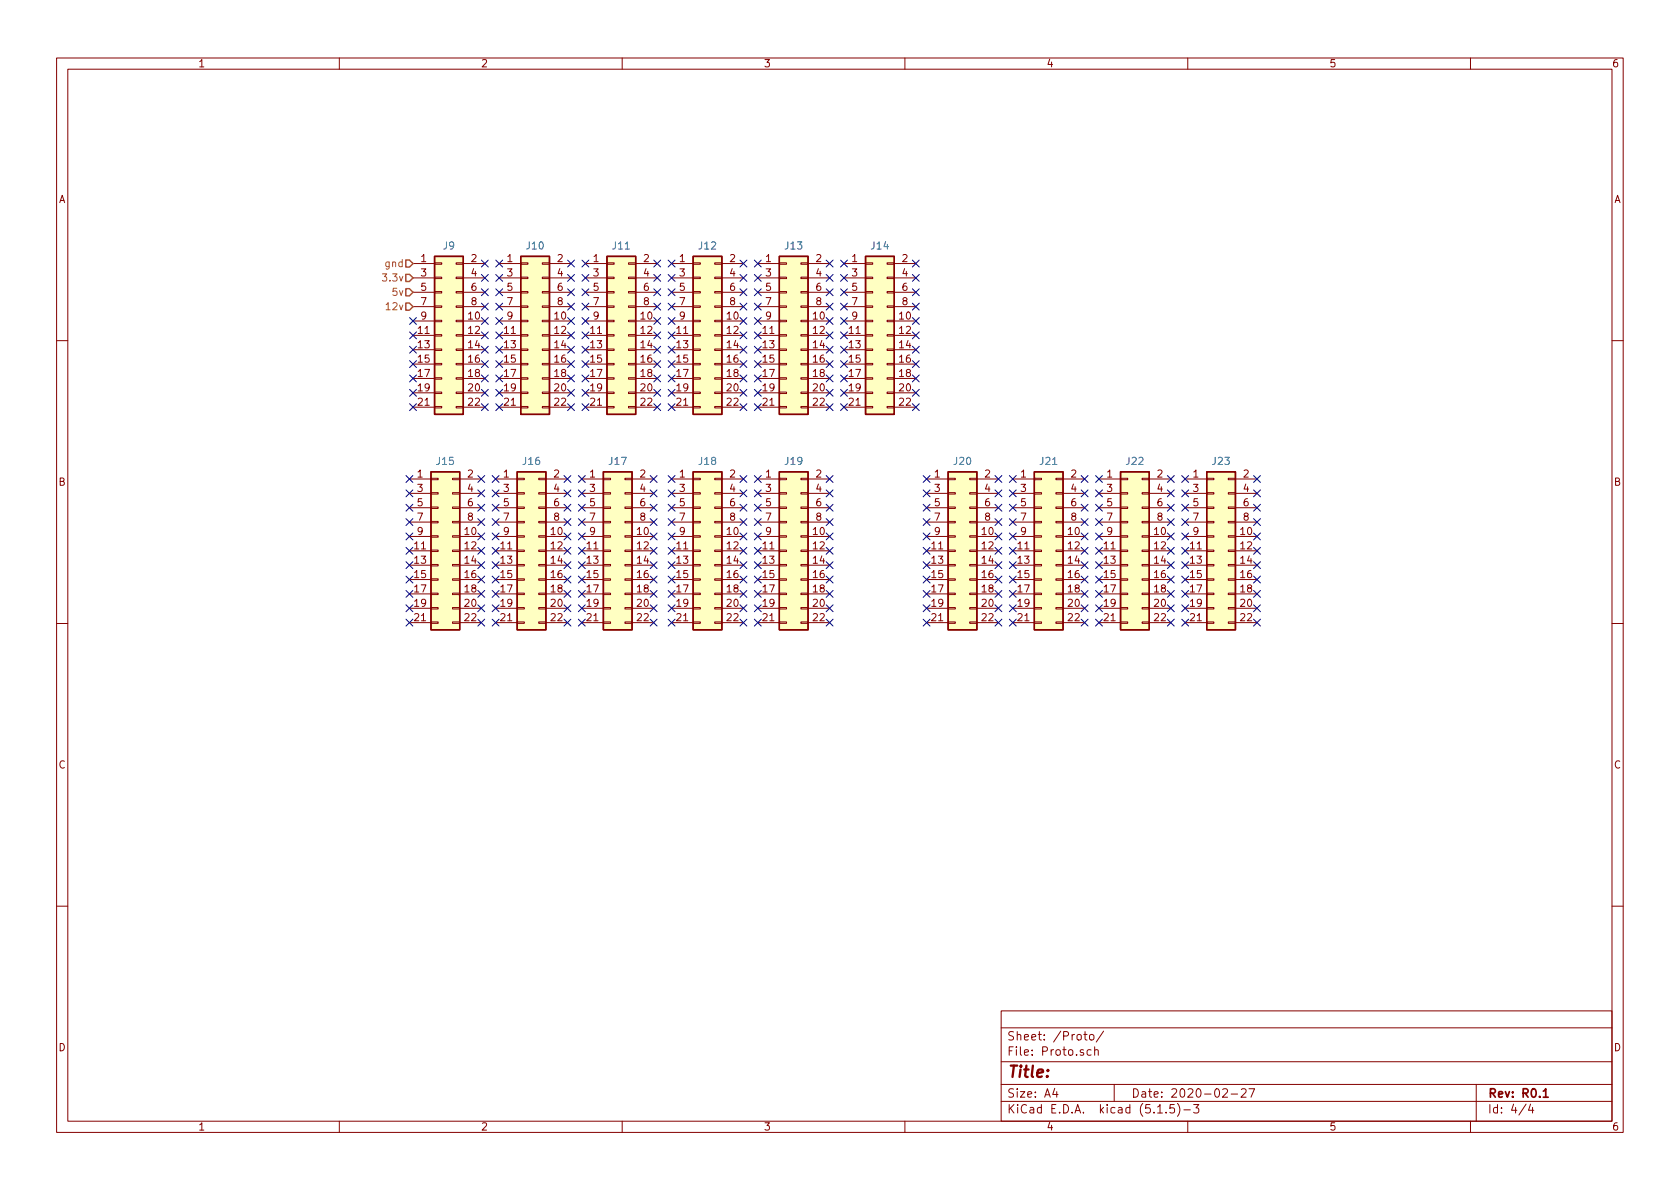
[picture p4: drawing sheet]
<svg xmlns="http://www.w3.org/2000/svg" width="297mm" height="210mm" viewBox="0 0 297 210" stroke-linecap="round" stroke-linejoin="round" font-family="sans-serif">
<defs><g id="words">
<text font-size="2.8" fill="#840000" x="178" y="190.5">Title:</text>
<g font-size="2.1" fill="#840000">
<text x="178" y="184">Sheet: /Proto/</text>
<text x="178" y="186.7">File: Proto.sch</text>
<text x="178" y="196.9">KiCad E.D.A. kicad (5.1.5)-3</text>
<text x="178" y="194.1">Size: A4</text>
<text x="200" y="194.1">Date: 2020-02-27</text>
<text x="263" y="194.1">Rev: R0.1</text>
<text x="263" y="196.9">Id: 4/4</text>
</g>
<g font-size="1.8" fill="#840000">
<text x="35" y="11.9">1</text>
<text x="85" y="11.9">2</text>
<text x="135" y="11.9">3</text>
<text x="185" y="11.9">4</text>
<text x="235" y="11.9">5</text>
<text x="285" y="11.9">6</text>
<text x="10.4" y="35.9">A</text>
<text x="285.4" y="35.9">A</text>
<text x="74.4" y="46.3">1</text>
<text x="83.3" y="46.3">2</text>
<text x="89.7" y="46.3">1</text>
<text x="98.6" y="46.3">2</text>
<text x="104.9" y="46.3">1</text>
<text x="113.8" y="46.3">2</text>
<text x="120.2" y="46.3">1</text>
<text x="129.1" y="46.3">2</text>
<text x="135.4" y="46.3">1</text>
<text x="144.3" y="46.3">2</text>
<text x="150.6" y="46.3">1</text>
<text x="159.5" y="46.3">2</text>
<text x="74.4" y="48.9">3</text>
<text x="74.4" y="51.4">5</text>
<text x="74.4" y="54">7</text>
<text x="83.3" y="48.9">4</text>
<text x="83.3" y="51.4">6</text>
<text x="83.3" y="54">8</text>
<text x="89.7" y="48.9">3</text>
<text x="89.7" y="51.4">5</text>
<text x="89.7" y="54">7</text>
<text x="98.6" y="48.9">4</text>
<text x="98.6" y="51.4">6</text>
<text x="98.6" y="54">8</text>
<text x="104.9" y="48.9">3</text>
<text x="104.9" y="51.4">5</text>
<text x="104.9" y="54">7</text>
<text x="113.8" y="48.9">4</text>
<text x="113.8" y="51.4">6</text>
<text x="113.8" y="54">8</text>
<text x="120.2" y="48.9">3</text>
<text x="120.2" y="51.4">5</text>
<text x="120.2" y="54">7</text>
<text x="129.1" y="48.9">4</text>
<text x="129.1" y="51.4">6</text>
<text x="129.1" y="54">8</text>
<text x="135.4" y="48.9">3</text>
<text x="135.4" y="51.4">5</text>
<text x="135.4" y="54">7</text>
<text x="144.3" y="48.9">4</text>
<text x="144.3" y="51.4">6</text>
<text x="144.3" y="54">8</text>
<text x="150.6" y="48.9">3</text>
<text x="150.6" y="51.4">5</text>
<text x="150.6" y="54">7</text>
<text x="159.5" y="48.9">4</text>
<text x="159.5" y="51.4">6</text>
<text x="159.5" y="54">8</text>
<text x="74" y="59">11</text>
<text x="74.4" y="56.5">9</text>
<text x="82.9" y="56.5">10</text>
<text x="82.9" y="59">12</text>
<text x="89.2" y="59">11</text>
<text x="89.7" y="56.5">9</text>
<text x="98.1" y="56.5">10</text>
<text x="98.1" y="59">12</text>
<text x="104.4" y="59">11</text>
<text x="104.9" y="56.5">9</text>
<text x="113.3" y="56.5">10</text>
<text x="113.3" y="59">12</text>
<text x="119.7" y="59">11</text>
<text x="120.2" y="56.5">9</text>
<text x="128.6" y="56.5">10</text>
<text x="128.6" y="59">12</text>
<text x="134.9" y="59">11</text>
<text x="135.4" y="56.5">9</text>
<text x="143.8" y="56.5">10</text>
<text x="143.8" y="59">12</text>
<text x="150.2" y="59">11</text>
<text x="150.6" y="56.5">9</text>
<text x="159.1" y="56.5">10</text>
<text x="159.1" y="59">12</text>
<text x="74" y="61.6">13</text>
<text x="74" y="64.1">15</text>
<text x="82.9" y="61.6">14</text>
<text x="82.9" y="64.1">16</text>
<text x="89.2" y="61.6">13</text>
<text x="89.2" y="64.1">15</text>
<text x="98.1" y="61.6">14</text>
<text x="98.1" y="64.1">16</text>
<text x="104.4" y="61.6">13</text>
<text x="104.4" y="64.1">15</text>
<text x="113.3" y="61.6">14</text>
<text x="113.3" y="64.1">16</text>
<text x="119.7" y="61.6">13</text>
<text x="119.7" y="64.1">15</text>
<text x="128.6" y="61.6">14</text>
<text x="128.6" y="64.1">16</text>
<text x="134.9" y="61.6">13</text>
<text x="134.9" y="64.1">15</text>
<text x="143.8" y="61.6">14</text>
<text x="143.8" y="64.1">16</text>
<text x="150.2" y="61.6">13</text>
<text x="150.2" y="64.1">15</text>
<text x="159.1" y="61.6">14</text>
<text x="159.1" y="64.1">16</text>
<text x="74" y="66.7">17</text>
<text x="74" y="69.2">19</text>
<text x="74" y="71.7">21</text>
<text x="82.9" y="66.7">18</text>
<text x="82.9" y="69.2">20</text>
<text x="82.9" y="71.7">22</text>
<text x="89.2" y="66.7">17</text>
<text x="89.2" y="69.2">19</text>
<text x="89.2" y="71.7">21</text>
<text x="98.1" y="66.7">18</text>
<text x="98.1" y="69.2">20</text>
<text x="98.1" y="71.7">22</text>
<text x="104.4" y="66.7">17</text>
<text x="104.4" y="69.2">19</text>
<text x="104.4" y="71.7">21</text>
<text x="113.3" y="66.7">18</text>
<text x="113.3" y="69.2">20</text>
<text x="113.3" y="71.7">22</text>
<text x="119.7" y="66.7">17</text>
<text x="119.7" y="69.2">19</text>
<text x="119.7" y="71.7">21</text>
<text x="128.6" y="66.7">18</text>
<text x="128.6" y="69.2">20</text>
<text x="128.6" y="71.7">22</text>
<text x="134.9" y="66.7">17</text>
<text x="134.9" y="69.2">19</text>
<text x="134.9" y="71.7">21</text>
<text x="143.8" y="66.7">18</text>
<text x="143.8" y="69.2">20</text>
<text x="143.8" y="71.7">22</text>
<text x="150.2" y="66.7">17</text>
<text x="150.2" y="69.2">19</text>
<text x="150.2" y="71.7">21</text>
<text x="159.1" y="66.7">18</text>
<text x="159.1" y="69.2">20</text>
<text x="159.1" y="71.7">22</text>
<text x="10.4" y="85.9">B</text>
<text x="73.8" y="84.4">1</text>
<text x="73.8" y="87">3</text>
<text x="73.8" y="89.5">5</text>
<text x="82.7" y="84.4">2</text>
<text x="82.7" y="87">4</text>
<text x="82.7" y="89.5">6</text>
<text x="89.1" y="84.4">1</text>
<text x="89.1" y="87">3</text>
<text x="89.1" y="89.5">5</text>
<text x="97.9" y="84.4">2</text>
<text x="97.9" y="87">4</text>
<text x="97.9" y="89.5">6</text>
<text x="104.3" y="84.4">1</text>
<text x="104.3" y="87">3</text>
<text x="104.3" y="89.5">5</text>
<text x="113.2" y="84.4">2</text>
<text x="113.2" y="87">4</text>
<text x="113.2" y="89.5">6</text>
<text x="120.2" y="84.4">1</text>
<text x="120.2" y="87">3</text>
<text x="120.2" y="89.5">5</text>
<text x="129.1" y="84.4">2</text>
<text x="129.1" y="87">4</text>
<text x="129.1" y="89.5">6</text>
<text x="135.4" y="84.4">1</text>
<text x="135.4" y="87">3</text>
<text x="135.4" y="89.5">5</text>
<text x="144.3" y="84.4">2</text>
<text x="144.3" y="87">4</text>
<text x="144.3" y="89.5">6</text>
<text x="165.3" y="84.4">1</text>
<text x="165.3" y="87">3</text>
<text x="165.3" y="89.5">5</text>
<text x="174.1" y="84.4">2</text>
<text x="174.1" y="87">4</text>
<text x="174.1" y="89.5">6</text>
<text x="180.5" y="84.4">1</text>
<text x="180.5" y="87">3</text>
<text x="180.5" y="89.5">5</text>
<text x="189.4" y="84.4">2</text>
<text x="189.4" y="87">4</text>
<text x="189.4" y="89.5">6</text>
<text x="195.7" y="84.4">1</text>
<text x="195.7" y="87">3</text>
<text x="195.7" y="89.5">5</text>
<text x="204.6" y="84.4">2</text>
<text x="204.6" y="87">4</text>
<text x="204.6" y="89.5">6</text>
<text x="211" y="84.4">1</text>
<text x="211" y="87">3</text>
<text x="211" y="89.5">5</text>
<text x="219.9" y="84.4">2</text>
<text x="219.9" y="87">4</text>
<text x="219.9" y="89.5">6</text>
<text x="285.4" y="85.9">B</text>
<text x="73.8" y="92.1">7</text>
<text x="73.8" y="94.6">9</text>
<text x="82.2" y="94.6">10</text>
<text x="82.7" y="92.1">8</text>
<text x="89.1" y="92.1">7</text>
<text x="89.1" y="94.6">9</text>
<text x="97.5" y="94.6">10</text>
<text x="97.9" y="92.1">8</text>
<text x="104.3" y="92.1">7</text>
<text x="104.3" y="94.6">9</text>
<text x="112.7" y="94.6">10</text>
<text x="113.2" y="92.1">8</text>
<text x="120.2" y="92.1">7</text>
<text x="120.2" y="94.6">9</text>
<text x="128.6" y="94.6">10</text>
<text x="129.1" y="92.1">8</text>
<text x="135.4" y="92.1">7</text>
<text x="135.4" y="94.6">9</text>
<text x="143.8" y="94.6">10</text>
<text x="144.3" y="92.1">8</text>
<text x="165.3" y="92.1">7</text>
<text x="165.3" y="94.6">9</text>
<text x="173.7" y="94.6">10</text>
<text x="174.1" y="92.1">8</text>
<text x="180.5" y="92.1">7</text>
<text x="180.5" y="94.6">9</text>
<text x="188.9" y="94.6">10</text>
<text x="189.4" y="92.1">8</text>
<text x="195.7" y="92.1">7</text>
<text x="195.7" y="94.6">9</text>
<text x="204.1" y="94.6">10</text>
<text x="204.6" y="92.1">8</text>
<text x="211" y="92.1">7</text>
<text x="211" y="94.6">9</text>
<text x="219.4" y="94.6">10</text>
<text x="219.9" y="92.1">8</text>
<text x="73.3" y="97.1">11</text>
<text x="73.3" y="99.7">13</text>
<text x="82.2" y="97.1">12</text>
<text x="82.2" y="99.7">14</text>
<text x="88.6" y="97.1">11</text>
<text x="88.6" y="99.7">13</text>
<text x="97.5" y="97.1">12</text>
<text x="97.5" y="99.7">14</text>
<text x="103.8" y="97.1">11</text>
<text x="103.8" y="99.7">13</text>
<text x="112.7" y="97.1">12</text>
<text x="112.7" y="99.7">14</text>
<text x="119.7" y="97.1">11</text>
<text x="119.7" y="99.7">13</text>
<text x="128.6" y="97.1">12</text>
<text x="128.6" y="99.7">14</text>
<text x="134.9" y="97.1">11</text>
<text x="134.9" y="99.7">13</text>
<text x="143.8" y="97.1">12</text>
<text x="143.8" y="99.7">14</text>
<text x="164.8" y="97.1">11</text>
<text x="164.8" y="99.7">13</text>
<text x="173.7" y="97.1">12</text>
<text x="173.7" y="99.7">14</text>
<text x="180" y="97.1">11</text>
<text x="180" y="99.7">13</text>
<text x="188.9" y="97.1">12</text>
<text x="188.9" y="99.7">14</text>
<text x="195.2" y="97.1">11</text>
<text x="195.2" y="99.7">13</text>
<text x="204.1" y="97.1">12</text>
<text x="204.1" y="99.7">14</text>
<text x="210.5" y="97.1">11</text>
<text x="210.5" y="99.7">13</text>
<text x="219.4" y="97.1">12</text>
<text x="219.4" y="99.7">14</text>
<text x="73.3" y="102.2">15</text>
<text x="73.3" y="104.8">17</text>
<text x="73.3" y="107.3">19</text>
<text x="82.2" y="102.2">16</text>
<text x="82.2" y="104.8">18</text>
<text x="82.2" y="107.3">20</text>
<text x="88.6" y="102.2">15</text>
<text x="88.6" y="104.8">17</text>
<text x="88.6" y="107.3">19</text>
<text x="97.5" y="102.2">16</text>
<text x="97.5" y="104.8">18</text>
<text x="97.5" y="107.3">20</text>
<text x="103.8" y="102.2">15</text>
<text x="103.8" y="104.8">17</text>
<text x="103.8" y="107.3">19</text>
<text x="112.7" y="102.2">16</text>
<text x="112.7" y="104.8">18</text>
<text x="112.7" y="107.3">20</text>
<text x="119.7" y="102.2">15</text>
<text x="119.7" y="104.8">17</text>
<text x="119.7" y="107.3">19</text>
<text x="128.6" y="102.2">16</text>
<text x="128.6" y="104.8">18</text>
<text x="128.6" y="107.3">20</text>
<text x="134.9" y="102.2">15</text>
<text x="134.9" y="104.8">17</text>
<text x="134.9" y="107.3">19</text>
<text x="143.8" y="102.2">16</text>
<text x="143.8" y="104.8">18</text>
<text x="143.8" y="107.3">20</text>
<text x="164.8" y="102.2">15</text>
<text x="164.8" y="104.8">17</text>
<text x="164.8" y="107.3">19</text>
<text x="173.7" y="102.2">16</text>
<text x="173.7" y="104.8">18</text>
<text x="173.7" y="107.3">20</text>
<text x="180" y="102.2">15</text>
<text x="180" y="104.8">17</text>
<text x="180" y="107.3">19</text>
<text x="188.9" y="102.2">16</text>
<text x="188.9" y="104.8">18</text>
<text x="188.9" y="107.3">20</text>
<text x="195.2" y="102.2">15</text>
<text x="195.2" y="104.8">17</text>
<text x="195.2" y="107.3">19</text>
<text x="204.1" y="102.2">16</text>
<text x="204.1" y="104.8">18</text>
<text x="204.1" y="107.3">20</text>
<text x="210.5" y="102.2">15</text>
<text x="210.5" y="104.8">17</text>
<text x="210.5" y="107.3">19</text>
<text x="219.4" y="102.2">16</text>
<text x="219.4" y="104.8">18</text>
<text x="219.4" y="107.3">20</text>
<text x="73.3" y="109.8">21</text>
<text x="82.2" y="109.8">22</text>
<text x="88.6" y="109.8">21</text>
<text x="97.5" y="109.8">22</text>
<text x="103.8" y="109.8">21</text>
<text x="112.7" y="109.8">22</text>
<text x="119.7" y="109.8">21</text>
<text x="128.6" y="109.8">22</text>
<text x="134.9" y="109.8">21</text>
<text x="143.8" y="109.8">22</text>
<text x="164.8" y="109.8">21</text>
<text x="173.7" y="109.8">22</text>
<text x="180" y="109.8">21</text>
<text x="188.9" y="109.8">22</text>
<text x="195.2" y="109.8">21</text>
<text x="204.1" y="109.8">22</text>
<text x="210.5" y="109.8">21</text>
<text x="219.4" y="109.8">22</text>
<text x="10.4" y="135.9">C</text>
<text x="285.4" y="135.9">C</text>
<text x="10.4" y="185.9">D</text>
<text x="285.4" y="185.9">D</text>
<text x="35" y="199.9">1</text>
<text x="85" y="199.9">2</text>
<text x="135" y="199.9">3</text>
<text x="185" y="199.9">4</text>
<text x="235" y="199.9">5</text>
<text x="285" y="199.9">6</text>
</g>
<g font-size="1.8" fill="#848400">
<text x="68.2" y="47.2">gnd</text>
<text x="68" y="49.8">3.3v</text>
<text x="69.5" y="52.3">5v</text>
<text x="68.6" y="54.9">12v</text>
</g>
<g font-size="1.8" fill="#008484">
<text x="78.4" y="44.1">J9</text>
<text x="93.1" y="44.1">J10</text>
<text x="108.4" y="44.1">J11</text>
<text x="123.6" y="44.1">J12</text>
<text x="138.9" y="44.1">J13</text>
<text x="154.1" y="44.1">J14</text>
<text x="77.3" y="82.2">J15</text>
<text x="92.5" y="82.2">J16</text>
<text x="107.7" y="82.2">J17</text>
<text x="123.6" y="82.2">J18</text>
<text x="138.9" y="82.2">J19</text>
<text x="168.7" y="82.2">J20</text>
<text x="183.9" y="82.2">J21</text>
<text x="199.2" y="82.2">J22</text>
<text x="214.4" y="82.2">J23</text>
</g>
</g></defs>
<g fill="none" stroke="#840000" stroke-width=".18">
<path d="M10 10.3h277v189.9h-277zM12 12.2h273v186.1h-273zM60 10.3v1.9M110 10.3v1.9M160 10.3v1.9M210 10.3v1.9M260 10.3v1.9M73 46.6h3.8M73 56.8h3.8M73 59.3h3.8M73 49.1h3.8M73 51.7h3.8"/>
<path d="M73 54.2h3.8M76.8 56.6h1.3v.3h-1.3zM76.8 54.1h1.3v.3h-1.3zM76.8 51.6h1.3v.2h-1.3zM76.8 49h1.3v.3h-1.3zM76.8 59.2h1.3v.2h-1.3zM76.8 46.5h1.3v.2h-1.3zM80.6 56.6h1.3v.3h-1.3zM80.6 54.1h1.3v.3h-1.3zM80.6 51.6h1.3v.2h-1.3zM80.6 49h1.3v.3h-1.3zM80.6 59.2h1.3v.2h-1.3z"/>
<path d="M80.6 46.5h1.3v.2h-1.3zM81.9 46.6h3.8M81.9 56.8h3.8M81.9 59.3h3.8M81.9 49.1h3.8M81.9 51.7h3.8M81.9 54.2h3.8M88.3 46.6h3.8M88.3 56.8h3.8M88.3 59.3h3.8M88.3 49.1h3.8M88.3 51.7h3.8"/>
<path d="M88.3 54.2h3.8M92.1 56.6h1.2v.3h-1.2zM92.1 54.1h1.2v.3h-1.2zM92.1 51.6h1.2v.2h-1.2zM92.1 49h1.2v.3h-1.2zM92.1 59.2h1.2v.2h-1.2zM92.1 46.5h1.2v.2h-1.2zM95.9 56.6h1.3v.3h-1.3zM95.9 54.1h1.3v.3h-1.3zM95.9 51.6h1.3v.2h-1.3zM95.9 49h1.3v.3h-1.3zM95.9 59.2h1.3v.2h-1.3z"/>
<path d="M95.9 46.5h1.3v.2h-1.3zM97.2 46.6h3.8M97.2 56.8h3.8M97.2 59.3h3.8M97.2 49.1h3.8M97.2 51.7h3.8M97.2 54.2h3.8M103.5 46.6h3.8M103.5 56.8h3.8M103.5 59.3h3.8M103.5 49.1h3.8M103.5 51.7h3.8"/>
<path d="M103.5 54.2h3.8M107.3 56.6h1.3v.3h-1.3zM107.3 54.1h1.3v.3h-1.3zM107.3 51.6h1.3v.2h-1.3zM107.3 49h1.3v.3h-1.3zM107.3 59.2h1.3v.2h-1.3zM107.3 46.5h1.3v.2h-1.3zM111.1 56.6h1.3v.3h-1.3zM111.1 54.1h1.3v.3h-1.3zM111.1 51.6h1.3v.2h-1.3zM111.1 49h1.3v.3h-1.3zM111.1 59.2h1.3v.2h-1.3z"/>
<path d="M111.1 46.5h1.3v.2h-1.3zM112.4 46.6h3.8M112.4 56.8h3.8M112.4 59.3h3.8M112.4 49.1h3.8M112.4 51.7h3.8M112.4 54.2h3.8M118.7 46.6h3.9M118.7 56.8h3.9M118.7 59.3h3.9M118.7 49.1h3.9M118.7 51.7h3.9"/>
<path d="M118.7 54.2h3.9M122.6 56.6h1.2v.3h-1.2zM122.6 54.1h1.2v.3h-1.2zM122.6 51.6h1.2v.2h-1.2zM122.6 49h1.2v.3h-1.2zM122.6 59.2h1.2v.2h-1.2zM122.6 46.5h1.2v.2h-1.2zM126.4 56.6h1.2v.3h-1.2zM126.4 54.1h1.2v.3h-1.2zM126.4 51.6h1.2v.2h-1.2zM126.4 49h1.2v.3h-1.2zM126.4 59.2h1.2v.2h-1.2z"/>
<path d="M126.4 46.5h1.2v.2h-1.2zM127.6 46.6h3.8M127.6 56.8h3.8M127.6 59.3h3.8M127.6 49.1h3.8M127.6 51.7h3.8M127.6 54.2h3.8M134 46.6h3.8M134 56.8h3.8M134 59.3h3.8M134 49.1h3.8M134 51.7h3.8"/>
<path d="M134 54.2h3.8M137.8 56.6h1.3v.3h-1.3zM137.8 54.1h1.3v.3h-1.3zM137.8 51.6h1.3v.2h-1.3zM137.8 49h1.3v.3h-1.3zM137.8 59.2h1.3v.2h-1.3zM137.8 46.5h1.3v.2h-1.3zM141.6 56.6h1.3v.3h-1.3zM141.6 54.1h1.3v.3h-1.3zM141.6 51.6h1.3v.2h-1.3zM141.6 49h1.3v.3h-1.3zM141.6 59.2h1.3v.2h-1.3z"/>
<path d="M141.6 46.5h1.3v.2h-1.3zM142.9 46.6h3.8M142.9 56.8h3.8M142.9 59.3h3.8M142.9 49.1h3.8M142.9 51.7h3.8M142.9 54.2h3.8M149.2 46.6h3.8M149.2 56.8h3.8M149.2 59.3h3.8M149.2 49.1h3.8M149.2 51.7h3.8"/>
<path d="M149.2 54.2h3.8M153 56.6h1.3v.3h-1.3zM153 54.1h1.3v.3h-1.3zM153 51.6h1.3v.2h-1.3zM153 49h1.3v.3h-1.3zM153 59.2h1.3v.2h-1.3zM153 46.5h1.3v.2h-1.3zM156.8 56.6h1.3v.3h-1.3zM156.8 54.1h1.3v.3h-1.3zM156.8 51.6h1.3v.2h-1.3zM156.8 49h1.3v.3h-1.3zM156.8 59.2h1.3v.2h-1.3z"/>
<path d="M156.8 46.5h1.3v.2h-1.3zM158.1 46.6h3.8M158.1 56.8h3.8M158.1 59.3h3.8M158.1 49.1h3.8M158.1 51.7h3.8M158.1 54.2h3.8M10 60.2h2M73 61.8h3.8M73 64.4h3.8M73 66.9h3.8M73 69.5h3.8"/>
<path d="M73 72h3.8M76.8 64.3h1.3v.2h-1.3zM76.8 66.8h1.3v.3h-1.3zM76.8 69.3h1.3v.3h-1.3zM76.8 71.9h1.3v.2h-1.3zM76.8 61.7h1.3v.3h-1.3zM80.6 64.3h1.3v.2h-1.3zM80.6 66.8h1.3v.3h-1.3zM80.6 69.3h1.3v.3h-1.3zM80.6 71.9h1.3v.2h-1.3zM80.6 61.7h1.3v.3h-1.3zM81.9 61.8h3.8"/>
<path d="M81.9 64.4h3.8M81.9 66.9h3.8M81.9 69.5h3.8M81.9 72h3.8M88.3 61.8h3.8M88.3 64.4h3.8M88.3 66.9h3.8M88.3 69.5h3.8M88.3 72h3.8M92.1 64.3h1.2v.2h-1.2zM92.1 66.8h1.2v.3h-1.2zM92.1 69.3h1.2v.3h-1.2z"/>
<path d="M92.1 71.9h1.2v.2h-1.2zM92.1 61.7h1.2v.3h-1.2zM95.9 64.3h1.3v.2h-1.3zM95.9 66.8h1.3v.3h-1.3zM95.9 69.3h1.3v.3h-1.3zM95.9 71.9h1.3v.2h-1.3zM95.9 61.7h1.3v.3h-1.3zM97.2 61.8h3.8M97.2 64.4h3.8M97.2 66.9h3.8M97.2 69.5h3.8M97.2 72h3.8"/>
<path d="M103.5 61.8h3.8M103.5 64.4h3.8M103.5 66.9h3.8M103.5 69.5h3.8M103.5 72h3.8M107.3 64.3h1.3v.2h-1.3zM107.3 66.8h1.3v.3h-1.3zM107.3 69.3h1.3v.3h-1.3zM107.3 71.9h1.3v.2h-1.3zM107.3 61.7h1.3v.3h-1.3zM111.1 64.3h1.3v.2h-1.3zM111.1 66.8h1.3v.3h-1.3z"/>
<path d="M111.1 69.3h1.3v.3h-1.3zM111.1 71.9h1.3v.2h-1.3zM111.1 61.7h1.3v.3h-1.3zM112.4 61.8h3.8M112.4 64.4h3.8M112.4 66.9h3.8M112.4 69.5h3.8M112.4 72h3.8M118.7 61.8h3.9M118.7 64.4h3.9M118.7 66.9h3.9M118.7 69.5h3.9"/>
<path d="M118.7 72h3.9M122.6 64.3h1.2v.2h-1.2zM122.6 66.8h1.2v.3h-1.2zM122.6 69.3h1.2v.3h-1.2zM122.6 71.9h1.2v.2h-1.2zM122.6 61.7h1.2v.3h-1.2zM126.4 64.3h1.2v.2h-1.2zM126.4 66.8h1.2v.3h-1.2zM126.4 69.3h1.2v.3h-1.2zM126.4 71.9h1.2v.2h-1.2zM126.4 61.7h1.2v.3h-1.2zM127.6 61.8h3.8"/>
<path d="M127.6 64.4h3.8M127.6 66.9h3.8M127.6 69.5h3.8M127.6 72h3.8M134 61.8h3.8M134 64.4h3.8M134 66.9h3.8M134 69.5h3.8M134 72h3.8M137.8 64.3h1.3v.2h-1.3zM137.8 66.8h1.3v.3h-1.3zM137.8 69.3h1.3v.3h-1.3z"/>
<path d="M137.8 71.9h1.3v.2h-1.3zM137.8 61.7h1.3v.3h-1.3zM141.6 64.3h1.3v.2h-1.3zM141.6 66.8h1.3v.3h-1.3zM141.6 69.3h1.3v.3h-1.3zM141.6 71.9h1.3v.2h-1.3zM141.6 61.7h1.3v.3h-1.3zM142.9 61.8h3.8M142.9 64.4h3.8M142.9 66.9h3.8M142.9 69.5h3.8M142.9 72h3.8"/>
<path d="M149.2 61.8h3.8M149.2 64.4h3.8M149.2 66.9h3.8M149.2 69.5h3.8M149.2 72h3.8M153 64.3h1.3v.2h-1.3zM153 66.8h1.3v.3h-1.3zM153 69.3h1.3v.3h-1.3zM153 71.9h1.3v.2h-1.3zM153 61.7h1.3v.3h-1.3zM156.8 64.3h1.3v.2h-1.3zM156.8 66.8h1.3v.3h-1.3z"/>
<path d="M156.8 69.3h1.3v.3h-1.3zM156.8 71.9h1.3v.2h-1.3zM156.8 61.7h1.3v.3h-1.3zM158.1 61.8h3.8M158.1 64.4h3.8M158.1 66.9h3.8M158.1 69.5h3.8M158.1 72h3.8M285 60.2h2M72.4 84.7h3.8M72.4 94.9h3.8M72.4 97.4h3.8"/>
<path d="M72.4 99.9h3.8M72.4 87.2h3.8M72.4 89.8h3.8M72.4 92.3h3.8M76.2 99.8h1.3v.3h-1.3zM76.2 94.7h1.3v.3h-1.3zM76.2 92.2h1.3v.3h-1.3zM76.2 89.7h1.3v.2h-1.3zM76.2 87.1h1.3v.3h-1.3zM76.2 97.3h1.3v.2h-1.3zM76.2 84.6h1.3v.2h-1.3zM80 99.8h1.3v.3h-1.3z"/>
<path d="M80 94.7h1.3v.3h-1.3zM80 92.2h1.3v.3h-1.3zM80 89.7h1.3v.2h-1.3zM80 87.1h1.3v.3h-1.3zM80 97.3h1.3v.2h-1.3zM80 84.6h1.3v.2h-1.3zM81.3 84.7h3.8M81.3 94.9h3.8M81.3 97.4h3.8M81.3 99.9h3.8M81.3 87.2h3.8M81.3 89.8h3.8"/>
<path d="M81.3 92.3h3.8M87.6 84.7h3.8M87.6 94.9h3.8M87.6 97.4h3.8M87.6 99.9h3.8M87.6 87.2h3.8M87.6 89.8h3.8M87.6 92.3h3.8M91.4 99.8h1.3v.3h-1.3zM91.4 94.7h1.3v.3h-1.3zM91.4 92.2h1.3v.3h-1.3zM91.4 89.7h1.3v.2h-1.3z"/>
<path d="M91.4 87.1h1.3v.3h-1.3zM91.4 97.3h1.3v.2h-1.3zM91.4 84.6h1.3v.2h-1.3zM95.2 99.8h1.3v.3h-1.3zM95.2 94.7h1.3v.3h-1.3zM95.2 92.2h1.3v.3h-1.3zM95.2 89.7h1.3v.2h-1.3zM95.2 87.1h1.3v.3h-1.3zM95.2 97.3h1.3v.2h-1.3zM95.2 84.6h1.3v.2h-1.3zM96.5 84.7h3.8M96.5 94.9h3.8"/>
<path d="M96.5 97.4h3.8M96.5 99.9h3.8M96.5 87.2h3.8M96.5 89.8h3.8M96.5 92.3h3.8M102.9 84.7h3.8M102.9 94.9h3.8M102.9 97.4h3.8M102.9 99.9h3.8M102.9 87.2h3.8M102.9 89.8h3.8M102.9 92.3h3.8"/>
<path d="M106.7 99.8h1.2v.3h-1.2zM106.7 94.7h1.2v.3h-1.2zM106.7 92.2h1.2v.3h-1.2zM106.7 89.7h1.2v.2h-1.2zM106.7 87.1h1.2v.3h-1.2zM106.7 97.3h1.2v.2h-1.2zM106.7 84.6h1.2v.2h-1.2zM110.5 99.8h1.3v.3h-1.3zM110.5 94.7h1.3v.3h-1.3zM110.5 92.2h1.3v.3h-1.3zM110.5 89.7h1.3v.2h-1.3zM110.5 87.1h1.3v.3h-1.3z"/>
<path d="M110.5 97.3h1.3v.2h-1.3zM110.5 84.6h1.3v.2h-1.3zM111.8 84.7h3.8M111.8 94.9h3.8M111.8 97.4h3.8M111.8 99.9h3.8M111.8 87.2h3.8M111.8 89.8h3.8M111.8 92.3h3.8M118.7 84.7h3.9M118.7 94.9h3.9M118.7 97.4h3.9"/>
<path d="M118.7 99.9h3.9M118.7 87.2h3.9M118.7 89.8h3.9M118.7 92.3h3.9M122.6 99.8h1.2v.3h-1.2zM122.6 94.7h1.2v.3h-1.2zM122.6 92.2h1.2v.3h-1.2zM122.6 89.7h1.2v.2h-1.2zM122.6 87.1h1.2v.3h-1.2zM122.6 97.3h1.2v.2h-1.2zM122.6 84.6h1.2v.2h-1.2zM126.4 99.8h1.2v.3h-1.2z"/>
<path d="M126.4 94.7h1.2v.3h-1.2zM126.4 92.2h1.2v.3h-1.2zM126.4 89.7h1.2v.2h-1.2zM126.4 87.1h1.2v.3h-1.2zM126.4 97.3h1.2v.2h-1.2zM126.4 84.6h1.2v.2h-1.2zM127.6 84.7h3.8M127.6 94.9h3.8M127.6 97.4h3.8M127.6 99.9h3.8M127.6 87.2h3.8M127.6 89.8h3.8"/>
<path d="M127.6 92.3h3.8M134 84.7h3.8M134 94.9h3.8M134 97.4h3.8M134 99.9h3.8M134 87.2h3.8M134 89.8h3.8M134 92.3h3.8M137.8 99.8h1.3v.3h-1.3zM137.8 94.7h1.3v.3h-1.3zM137.8 92.2h1.3v.3h-1.3zM137.8 89.7h1.3v.2h-1.3z"/>
<path d="M137.8 87.1h1.3v.3h-1.3zM137.8 97.3h1.3v.2h-1.3zM137.8 84.6h1.3v.2h-1.3zM141.6 99.8h1.3v.3h-1.3zM141.6 94.7h1.3v.3h-1.3zM141.6 92.2h1.3v.3h-1.3zM141.6 89.7h1.3v.2h-1.3zM141.6 87.1h1.3v.3h-1.3zM141.6 97.3h1.3v.2h-1.3zM141.6 84.6h1.3v.2h-1.3zM142.9 84.7h3.8M142.9 94.9h3.8"/>
<path d="M142.9 97.4h3.8M142.9 99.9h3.8M142.9 87.2h3.8M142.9 89.8h3.8M142.9 92.3h3.8M163.8 84.7h3.8M163.8 94.9h3.8M163.8 97.4h3.8M163.8 99.9h3.8M163.8 87.2h3.8M163.8 89.8h3.8M163.8 92.3h3.8"/>
<path d="M167.6 99.8h1.3v.3h-1.3zM167.6 94.7h1.3v.3h-1.3zM167.6 92.2h1.3v.3h-1.3zM167.6 89.7h1.3v.2h-1.3zM167.6 87.1h1.3v.3h-1.3zM167.6 97.3h1.3v.2h-1.3zM167.6 84.6h1.3v.2h-1.3zM171.4 99.8h1.3v.3h-1.3zM171.4 94.7h1.3v.3h-1.3zM171.4 92.2h1.3v.3h-1.3zM171.4 89.7h1.3v.2h-1.3zM171.4 87.1h1.3v.3h-1.3z"/>
<path d="M171.4 97.3h1.3v.2h-1.3zM171.4 84.6h1.3v.2h-1.3zM172.7 84.7h3.8M172.7 94.9h3.8M172.7 97.4h3.8M172.7 99.9h3.8M172.7 87.2h3.8M172.7 89.8h3.8M172.7 92.3h3.8M179.1 84.7h3.8M179.1 94.9h3.8M179.1 97.4h3.8"/>
<path d="M179.1 99.9h3.8M179.1 87.2h3.8M179.1 89.8h3.8M179.1 92.3h3.8M182.9 99.8h1.2v.3h-1.2zM182.9 94.7h1.2v.3h-1.2zM182.9 92.2h1.2v.3h-1.2zM182.9 89.7h1.2v.2h-1.2zM182.9 87.1h1.2v.3h-1.2zM182.9 97.3h1.2v.2h-1.2zM182.9 84.6h1.2v.2h-1.2zM186.7 99.8h1.3v.3h-1.3z"/>
<path d="M186.7 94.7h1.3v.3h-1.3zM186.7 92.2h1.3v.3h-1.3zM186.7 89.7h1.3v.2h-1.3zM186.7 87.1h1.3v.3h-1.3zM186.7 97.3h1.3v.2h-1.3zM186.7 84.6h1.3v.2h-1.3zM188 84.7h3.8M188 94.9h3.8M188 97.4h3.8M188 99.9h3.8M188 87.2h3.8M188 89.8h3.8"/>
<path d="M188 92.3h3.8M194.3 84.7h3.8M194.3 94.9h3.8M194.3 97.4h3.8M194.3 99.9h3.8M194.3 87.2h3.8M194.3 89.8h3.8M194.3 92.3h3.8M198.1 99.8h1.3v.3h-1.3zM198.1 94.7h1.3v.3h-1.3zM198.1 92.2h1.3v.3h-1.3zM198.1 89.7h1.3v.2h-1.3z"/>
<path d="M198.1 87.1h1.3v.3h-1.3zM198.1 97.3h1.3v.2h-1.3zM198.1 84.6h1.3v.2h-1.3zM201.9 99.8h1.3v.3h-1.3zM201.9 94.7h1.3v.3h-1.3zM201.9 92.2h1.3v.3h-1.3zM201.9 89.7h1.3v.2h-1.3zM201.9 87.1h1.3v.3h-1.3zM201.9 97.3h1.3v.2h-1.3zM201.9 84.6h1.3v.2h-1.3zM203.2 84.7h3.8M203.2 94.9h3.8"/>
<path d="M203.2 97.4h3.8M203.2 99.9h3.8M203.2 87.2h3.8M203.2 89.8h3.8M203.2 92.3h3.8M209.5 84.7h3.9M209.5 94.9h3.9M209.5 97.4h3.9M209.5 99.9h3.9M209.5 87.2h3.9M209.5 89.8h3.9M209.5 92.3h3.9"/>
<path d="M213.4 99.8h1.2v.3h-1.2zM213.4 94.7h1.2v.3h-1.2zM213.4 92.2h1.2v.3h-1.2zM213.4 89.7h1.2v.2h-1.2zM213.4 87.1h1.2v.3h-1.2zM213.4 97.3h1.2v.2h-1.2zM213.4 84.6h1.2v.2h-1.2zM217.2 99.8h1.2v.3h-1.2zM217.2 94.7h1.2v.3h-1.2zM217.2 92.2h1.2v.3h-1.2zM217.2 89.7h1.2v.2h-1.2zM217.2 87.1h1.2v.3h-1.2z"/>
<path d="M217.2 97.3h1.2v.2h-1.2zM217.2 84.6h1.2v.2h-1.2zM218.4 84.7h3.8M218.4 94.9h3.8M218.4 97.4h3.8M218.4 99.9h3.8M218.4 87.2h3.8M218.4 89.8h3.8M218.4 92.3h3.8M10 110.3h2M72.4 102.5h3.8M72.4 105h3.8"/>
<path d="M72.4 107.6h3.8M72.4 110.1h3.8M76.2 102.4h1.3v.2h-1.3zM76.2 104.9h1.3v.3h-1.3zM76.2 107.4h1.3v.3h-1.3zM76.2 110h1.3v.2h-1.3zM80 102.4h1.3v.2h-1.3zM80 104.9h1.3v.3h-1.3zM80 107.4h1.3v.3h-1.3zM80 110h1.3v.2h-1.3zM81.3 102.5h3.8M81.3 105h3.8"/>
<path d="M81.3 107.6h3.8M81.3 110.1h3.8M87.6 102.5h3.8M87.6 105h3.8M87.6 107.6h3.8M87.6 110.1h3.8M91.4 102.4h1.3v.2h-1.3zM91.4 104.9h1.3v.3h-1.3zM91.4 107.4h1.3v.3h-1.3zM91.4 110h1.3v.2h-1.3zM95.2 102.4h1.3v.2h-1.3zM95.2 104.9h1.3v.3h-1.3z"/>
<path d="M95.2 107.4h1.3v.3h-1.3zM95.2 110h1.3v.2h-1.3zM96.5 102.5h3.8M96.5 105h3.8M96.5 107.6h3.8M96.5 110.1h3.8M102.9 102.5h3.8M102.9 105h3.8M102.9 107.6h3.8M102.9 110.1h3.8M106.7 102.4h1.2v.2h-1.2zM106.7 104.9h1.2v.3h-1.2z"/>
<path d="M106.7 107.4h1.2v.3h-1.2zM106.7 110h1.2v.2h-1.2zM110.5 102.4h1.3v.2h-1.3zM110.5 104.9h1.3v.3h-1.3zM110.5 107.4h1.3v.3h-1.3zM110.5 110h1.3v.2h-1.3zM111.8 102.5h3.8M111.8 105h3.8M111.8 107.6h3.8M111.8 110.1h3.8M118.7 102.5h3.9M118.7 105h3.9"/>
<path d="M118.7 107.6h3.9M118.7 110.1h3.9M122.6 102.4h1.2v.2h-1.2zM122.6 104.9h1.2v.3h-1.2zM122.6 107.4h1.2v.3h-1.2zM122.6 110h1.2v.2h-1.2zM126.4 102.4h1.2v.2h-1.2zM126.4 104.9h1.2v.3h-1.2zM126.4 107.4h1.2v.3h-1.2zM126.4 110h1.2v.2h-1.2zM127.6 102.5h3.8M127.6 105h3.8"/>
<path d="M127.6 107.6h3.8M127.6 110.1h3.8M134 102.5h3.8M134 105h3.8M134 107.6h3.8M134 110.1h3.8M137.8 102.4h1.3v.2h-1.3zM137.8 104.9h1.3v.3h-1.3zM137.8 107.4h1.3v.3h-1.3zM137.8 110h1.3v.2h-1.3zM141.6 102.4h1.3v.2h-1.3zM141.6 104.9h1.3v.3h-1.3z"/>
<path d="M141.6 107.4h1.3v.3h-1.3zM141.6 110h1.3v.2h-1.3zM142.9 102.5h3.8M142.9 105h3.8M142.9 107.6h3.8M142.9 110.1h3.8M163.8 102.5h3.8M163.8 105h3.8M163.8 107.6h3.8M163.8 110.1h3.8M167.6 102.4h1.3v.2h-1.3zM167.6 104.9h1.3v.3h-1.3z"/>
<path d="M167.6 107.4h1.3v.3h-1.3zM167.6 110h1.3v.2h-1.3zM171.4 102.4h1.3v.2h-1.3zM171.4 104.9h1.3v.3h-1.3zM171.4 107.4h1.3v.3h-1.3zM171.4 110h1.3v.2h-1.3zM172.7 102.5h3.8M172.7 105h3.8M172.7 107.6h3.8M172.7 110.1h3.8M179.1 102.5h3.8M179.1 105h3.8"/>
<path d="M179.1 107.6h3.8M179.1 110.1h3.8M182.9 102.4h1.2v.2h-1.2zM182.9 104.9h1.2v.3h-1.2zM182.9 107.4h1.2v.3h-1.2zM182.9 110h1.2v.2h-1.2zM186.7 102.4h1.3v.2h-1.3zM186.7 104.9h1.3v.3h-1.3zM186.7 107.4h1.3v.3h-1.3zM186.7 110h1.3v.2h-1.3zM188 102.5h3.8M188 105h3.8"/>
<path d="M188 107.6h3.8M188 110.1h3.8M194.3 102.5h3.8M194.3 105h3.8M194.3 107.6h3.8M194.3 110.1h3.8M198.1 102.4h1.3v.2h-1.3zM198.1 104.9h1.3v.3h-1.3zM198.1 107.4h1.3v.3h-1.3zM198.1 110h1.3v.2h-1.3zM201.9 102.4h1.3v.2h-1.3zM201.9 104.9h1.3v.3h-1.3z"/>
<path d="M201.9 107.4h1.3v.3h-1.3zM201.9 110h1.3v.2h-1.3zM203.2 102.5h3.8M203.2 105h3.8M203.2 107.6h3.8M203.2 110.1h3.8M209.5 102.5h3.9M209.5 105h3.9M209.5 107.6h3.9M209.5 110.1h3.9M213.4 102.4h1.2v.2h-1.2zM213.4 104.9h1.2v.3h-1.2z"/>
<path d="M213.4 107.4h1.2v.3h-1.2zM213.4 110h1.2v.2h-1.2zM217.2 102.4h1.2v.2h-1.2zM217.2 104.9h1.2v.3h-1.2zM217.2 107.4h1.2v.3h-1.2zM217.2 110h1.2v.2h-1.2zM218.4 102.5h3.8M218.4 105h3.8M218.4 107.6h3.8M218.4 110.1h3.8M285 110.3h2M10 160.2h2"/>
<path d="M177 178.8h108v19.5h-108zM285 160.2h2M60 198.3v1.9M110 198.3v1.9M160 198.3v1.9M177 194.8h108M177 191.8h108M177 187.8h108M177 181.8h108M186.5 192.5l-.4 1h1M186.8 193v1M191.6 182.9h.6"/>
<path d="M191.8 182.4v1.3l.4 .2M192.7 183.1l.2-.2 .4 .2v.7l-.2 .1-.4-.1zM192.9 185.7l-.4-.1-.3 .3 .1 .6h.6M193.5 185.7l.3-.1 .3 .1 .1 .9M193.5 185.1v1.5M195.1 182.3l-1.3 2M197 191.8v3M204.7 196.8h.8M206.2 196.7v.1M207.6 195.3h-.7l-.1 .7 .2-.1 .5 .1 .2 .2-.1 .5-.2 .1-.6-.1M208.2 195.1a1.71 1.71 0 0 1 0 2.3M209.3 196.3h1.2"/>
<path d="M210 198.3v1.9M211 195.3h1l-.5 .6 .4 .1v.7l-.2 .1-.7-.1M216.2 192.7l.2-.2h.4l.2 .5-.9 1h.9M217.7 193.5h1.1M219.5 192.7l.2-.2h.3l.3 .2v.3v.2l-.9 .8h.9M220.8 192.5h1l-.6 1.5M260 198.3v1.9M261 191.8v6.5M269.8 195.2l-1.2 2M270.6 195.2l-.3 1.1h.9M271 195.8v1"/>
</g>
<path d="M272.9 193l.4-.5v1.5M272.9 194h.8" fill="none" stroke="#840000" stroke-width=".3"/>
<g fill="#ffffc2" stroke="#ffffc2" stroke-width=".18">
<path d="M198.1 83.4h5.1v28h-5.1z"/>
<path d="M76.2 83.4h5.1v28h-5.1z"/>
<path d="M137.8 83.4h5.1v28h-5.1z"/>
<path d="M107.3 45.3h5.1v28h-5.1z"/>
<path d="M76.8 45.3h5.1v28h-5.1z"/>
<path d="M122.6 45.3h5v28h-5z"/>
<path d="M106.7 83.4h5.1v28h-5.1z"/>
<path d="M122.6 83.4h5v28h-5z"/>
<path d="M137.8 45.3h5.1v28h-5.1z"/>
<path d="M153 45.3h5.1v28h-5.1z"/>
<path d="M213.4 83.4h5v28h-5z"/>
<path d="M91.4 83.4h5.1v28h-5.1z"/>
<path d="M182.9 83.4h5.1v28h-5.1z"/>
<path d="M92.1 45.3h5.1v28h-5.1z"/>
<path d="M167.6 83.4h5.1v28h-5.1z"/>
</g>
<g fill="none" stroke="#840000" stroke-width=".25">
<path d="M76.8 45.3h5.1v28h-5.1zM92.1 45.3h5.1v28h-5.1zM107.3 45.3h5.1v28h-5.1zM122.6 45.3h5v28h-5zM137.8 45.3h5.1v28h-5.1zM153 45.3h5.1v28h-5.1zM76.2 83.4h5.1v28h-5.1zM91.4 83.4h5.1v28h-5.1zM106.7 83.4h5.1v28h-5.1zM122.6 83.4h5v28h-5zM137.8 83.4h5.1v28h-5.1zM167.6 83.4h5.1v28h-5.1z"/>
<path d="M182.9 83.4h5.1v28h-5.1zM198.1 83.4h5.1v28h-5.1zM213.4 83.4h5v28h-5z"/>
</g>
<path d="M71.8 53.6h.6l.6 .6-.6 .7h-.6zM71.8 51h.6l.6 .7-.6 .6h-.6zM71.8 46h.6l.6 .6-.6 .6h-.6zM71.8 48.5h.6l.6 .6-.6 .7h-.6z" fill="none" stroke="#848400" stroke-width=".25"/>
<g fill="none" stroke="#000084" stroke-width=".18">
<path d="M72.4 56.2l1.2 1.2M72.4 58.7l1.2 1.2M73.6 58.7l-1.2 1.2M73.6 56.2l-1.2 1.2M85.1 51.1l1.2 1.2M85.1 56.2l1.2 1.2M85.1 53.6l1.2 1.2M85.1 46l1.2 1.2M85.1 48.5l1.2 1.3M85.1 58.7l1.2 1.2M86.3 58.7l-1.2 1.2M86.3 46l-1.2 1.2"/>
<path d="M86.3 48.5l-1.2 1.3M86.3 51.1l-1.2 1.2M86.3 53.6l-1.2 1.2M86.3 56.2l-1.2 1.2M87.7 53.6l1.2 1.2M87.7 46l1.2 1.2M87.7 58.7l1.2 1.2M87.7 56.2l1.2 1.2M87.7 48.5l1.2 1.3M87.7 51.1l1.2 1.2M88.9 58.7l-1.2 1.2M88.9 56.2l-1.2 1.2"/>
<path d="M88.9 46l-1.2 1.2M88.9 48.5l-1.2 1.3M88.9 51.1l-1.2 1.2M88.9 53.6l-1.2 1.2M100.4 46l1.2 1.2M100.4 48.5l1.2 1.3M100.4 51.1l1.2 1.2M100.4 53.6l1.2 1.2M100.4 58.7l1.2 1.2M100.4 56.2l1.2 1.2M101.6 48.5l-1.2 1.3M101.6 51.1l-1.2 1.2"/>
<path d="M101.6 53.6l-1.2 1.2M101.6 56.2l-1.2 1.2M101.6 46l-1.2 1.2M101.6 58.7l-1.2 1.2M102.9 48.5l1.2 1.3M102.9 46l1.2 1.2M102.9 51.1l1.2 1.2M102.9 53.6l1.2 1.2M102.9 56.2l1.2 1.2M102.9 58.7l1.2 1.2M104.1 46l-1.2 1.2M104.1 48.5l-1.2 1.3"/>
<path d="M104.1 51.1l-1.2 1.2M104.1 53.6l-1.2 1.2M104.1 58.7l-1.2 1.2M104.1 56.2l-1.2 1.2M115.6 46l1.2 1.2M115.6 48.5l1.2 1.3M115.6 51.1l1.2 1.2M115.6 53.6l1.2 1.2M115.6 56.2l1.2 1.2M115.6 58.7l1.2 1.2M116.8 46l-1.2 1.2M116.8 48.5l-1.2 1.3"/>
<path d="M116.8 51.1l-1.2 1.2M116.8 53.6l-1.2 1.2M116.8 56.2l-1.2 1.2M116.8 58.7l-1.2 1.2M118.1 48.5l1.3 1.3M118.1 51.1l1.3 1.2M118.1 53.6l1.3 1.2M118.1 56.2l1.3 1.2M118.1 58.7l1.3 1.2M118.1 46l1.3 1.2M119.4 58.7l-1.3 1.2M119.4 46l-1.3 1.2"/>
<path d="M119.4 48.5l-1.3 1.3M119.4 51.1l-1.3 1.2M119.4 53.6l-1.3 1.2M119.4 56.2l-1.3 1.2M130.8 46l1.3 1.2M130.8 48.5l1.3 1.3M130.8 51.1l1.3 1.2M130.8 53.6l1.3 1.2M130.8 56.2l1.3 1.2M130.8 58.7l1.3 1.2M132.1 48.5l-1.3 1.3M132.1 51.1l-1.3 1.2"/>
<path d="M132.1 53.6l-1.3 1.2M132.1 56.2l-1.3 1.2M132.1 46l-1.3 1.2M132.1 58.7l-1.3 1.2M133.4 48.5l1.2 1.3M133.4 53.6l1.2 1.2M133.4 56.2l1.2 1.2M133.4 58.7l1.2 1.2M133.4 51.1l1.2 1.2M133.4 46l1.2 1.2M134.6 46l-1.2 1.2M134.6 48.5l-1.2 1.3"/>
<path d="M134.6 51.1l-1.2 1.2M134.6 53.6l-1.2 1.2M134.6 56.2l-1.2 1.2M134.6 58.7l-1.2 1.2M146.1 46l1.2 1.2M146.1 48.5l1.2 1.3M146.1 51.1l1.2 1.2M146.1 53.6l1.2 1.2M146.1 56.2l1.2 1.2M146.1 58.7l1.2 1.2M147.3 56.2l-1.2 1.2M147.3 58.7l-1.2 1.2"/>
<path d="M147.3 48.5l-1.2 1.3M147.3 46l-1.2 1.2M147.3 51.1l-1.2 1.2M147.3 53.6l-1.2 1.2M148.6 46l1.2 1.2M148.6 48.5l1.2 1.3M148.6 51.1l1.2 1.2M148.6 53.6l1.2 1.2M148.6 56.2l1.2 1.2M148.6 58.7l1.2 1.2M149.8 53.6l-1.2 1.2M149.8 58.7l-1.2 1.2"/>
<path d="M149.8 46l-1.2 1.2M149.8 48.5l-1.2 1.3M149.8 51.1l-1.2 1.2M149.8 56.2l-1.2 1.2M161.3 58.7l1.2 1.2M161.3 46l1.2 1.2M161.3 48.5l1.2 1.3M161.3 51.1l1.2 1.2M161.3 53.6l1.2 1.2M161.3 56.2l1.2 1.2M162.5 46l-1.2 1.2M162.5 48.5l-1.2 1.3"/>
<path d="M162.5 56.2l-1.2 1.2M162.5 58.7l-1.2 1.2M162.5 53.6l-1.2 1.2M162.5 51.1l-1.2 1.2M72.4 71.4l1.2 1.2M72.4 68.9l1.2 1.2M72.4 66.3l1.2 1.2M72.4 63.8l1.2 1.2M72.4 61.2l1.2 1.3M73.6 71.4l-1.2 1.2M73.6 61.2l-1.2 1.3M73.6 63.8l-1.2 1.2"/>
<path d="M73.6 66.3l-1.2 1.2M73.6 68.9l-1.2 1.2M85.1 66.3l1.2 1.2M85.1 61.2l1.2 1.3M85.1 63.8l1.2 1.2M85.1 68.9l1.2 1.2M85.1 71.4l1.2 1.2M86.3 63.8l-1.2 1.2M86.3 66.3l-1.2 1.2M86.3 68.9l-1.2 1.2M86.3 71.4l-1.2 1.2M86.3 61.2l-1.2 1.3"/>
<path d="M87.7 68.9l1.2 1.2M87.7 61.2l1.2 1.3M87.7 63.8l1.2 1.2M87.7 66.3l1.2 1.2M87.7 71.4l1.2 1.2M88.9 61.2l-1.2 1.3M88.9 63.8l-1.2 1.2M88.9 66.3l-1.2 1.2M88.9 68.9l-1.2 1.2M88.9 71.4l-1.2 1.2M100.4 71.4l1.2 1.2M100.4 68.9l1.2 1.2"/>
<path d="M100.4 66.3l1.2 1.2M100.4 61.2l1.2 1.3M100.4 63.8l1.2 1.2M101.6 61.2l-1.2 1.3M101.6 63.8l-1.2 1.2M101.6 66.3l-1.2 1.2M101.6 71.4l-1.2 1.2M101.6 68.9l-1.2 1.2M102.9 71.4l1.2 1.2M102.9 68.9l1.2 1.2M102.9 66.3l1.2 1.2M102.9 63.8l1.2 1.2"/>
<path d="M102.9 61.2l1.2 1.3M104.1 61.2l-1.2 1.3M104.1 63.8l-1.2 1.2M104.1 68.9l-1.2 1.2M104.1 71.4l-1.2 1.2M104.1 66.3l-1.2 1.2M115.6 61.2l1.2 1.3M115.6 63.8l1.2 1.2M115.6 66.3l1.2 1.2M115.6 68.9l1.2 1.2M115.6 71.4l1.2 1.2M116.8 61.2l-1.2 1.3"/>
<path d="M116.8 63.8l-1.2 1.2M116.8 66.3l-1.2 1.2M116.8 68.9l-1.2 1.2M116.8 71.4l-1.2 1.2M118.1 71.4l1.3 1.2M118.1 63.8l1.3 1.2M118.1 61.2l1.3 1.3M118.1 66.3l1.3 1.2M118.1 68.9l1.3 1.2M119.4 61.2l-1.3 1.3M119.4 63.8l-1.3 1.2M119.4 66.3l-1.3 1.2"/>
<path d="M119.4 68.9l-1.3 1.2M119.4 71.4l-1.3 1.2M130.8 71.4l1.3 1.2M130.8 66.3l1.3 1.2M130.8 63.8l1.3 1.2M130.8 61.2l1.3 1.3M130.8 68.9l1.3 1.2M132.1 71.4l-1.3 1.2M132.1 63.8l-1.3 1.2M132.1 61.2l-1.3 1.3M132.1 66.3l-1.3 1.2M132.1 68.9l-1.3 1.2"/>
<path d="M133.4 68.9l1.2 1.2M133.4 66.3l1.2 1.2M133.4 61.2l1.2 1.3M133.4 63.8l1.2 1.2M133.4 71.4l1.2 1.2M134.6 68.9l-1.2 1.2M134.6 71.4l-1.2 1.2M134.6 61.2l-1.2 1.3M134.6 63.8l-1.2 1.2M134.6 66.3l-1.2 1.2M146.1 61.2l1.2 1.3M146.1 71.4l1.2 1.2"/>
<path d="M146.1 66.3l1.2 1.2M146.1 63.8l1.2 1.2M146.1 68.9l1.2 1.2M147.3 61.2l-1.2 1.3M147.3 63.8l-1.2 1.2M147.3 71.4l-1.2 1.2M147.3 68.9l-1.2 1.2M147.3 66.3l-1.2 1.2M148.6 68.9l1.2 1.2M148.6 66.3l1.2 1.2M148.6 61.2l1.2 1.3M148.6 71.4l1.2 1.2"/>
<path d="M148.6 63.8l1.2 1.2M149.8 61.2l-1.2 1.3M149.8 68.9l-1.2 1.2M149.8 71.4l-1.2 1.2M149.8 66.3l-1.2 1.2M149.8 63.8l-1.2 1.2M161.3 66.3l1.2 1.2M161.3 68.9l1.2 1.2M161.3 61.2l1.2 1.3M161.3 63.8l1.2 1.2M161.3 71.4l1.2 1.2M162.5 66.3l-1.2 1.2"/>
<path d="M162.5 71.4l-1.2 1.2M162.5 68.9l-1.2 1.2M162.5 61.2l-1.2 1.3M162.5 63.8l-1.2 1.2M71.8 84.1l1.2 1.2M71.8 86.6l1.2 1.3M71.8 89.2l1.2 1.2M71.8 91.7l1.2 1.2M71.8 99.3l1.2 1.3M71.8 96.8l1.2 1.2M71.8 94.3l1.2 1.2M73 99.3l-1.2 1.3"/>
<path d="M73 84.1l-1.2 1.2M73 86.6l-1.2 1.3M73 89.2l-1.2 1.2M73 91.7l-1.2 1.2M73 96.8l-1.2 1.2M73 94.3l-1.2 1.2M84.5 91.7l1.2 1.2M84.5 84.1l1.2 1.2M84.5 86.6l1.2 1.3M84.5 89.2l1.2 1.2M84.5 94.3l1.2 1.2M84.5 96.8l1.2 1.2"/>
<path d="M84.5 99.3l1.2 1.3M85.7 86.6l-1.2 1.3M85.7 96.8l-1.2 1.2M85.7 89.2l-1.2 1.2M85.7 91.7l-1.2 1.2M85.7 94.3l-1.2 1.2M85.7 99.3l-1.2 1.3M85.7 84.1l-1.2 1.2M87 84.1l1.2 1.2M87 94.3l1.2 1.2M87 86.6l1.2 1.3M87 89.2l1.2 1.2"/>
<path d="M87 91.7l1.2 1.2M87 96.8l1.2 1.2M87 99.3l1.2 1.3M88.2 84.1l-1.2 1.2M88.2 99.3l-1.2 1.3M88.2 94.3l-1.2 1.2M88.2 86.6l-1.2 1.3M88.2 89.2l-1.2 1.2M88.2 91.7l-1.2 1.2M88.2 96.8l-1.2 1.2M99.7 89.2l1.2 1.2M99.7 86.6l1.2 1.3"/>
<path d="M99.7 99.3l1.2 1.3M99.7 96.8l1.2 1.2M99.7 94.3l1.2 1.2M99.7 91.7l1.2 1.2M99.7 84.1l1.2 1.2M100.9 94.3l-1.2 1.2M100.9 99.3l-1.2 1.3M100.9 91.7l-1.2 1.2M100.9 96.8l-1.2 1.2M100.9 86.6l-1.2 1.3M100.9 89.2l-1.2 1.2M100.9 84.1l-1.2 1.2"/>
<path d="M102.3 91.7l1.2 1.2M102.3 84.1l1.2 1.2M102.3 89.2l1.2 1.2M102.3 99.3l1.2 1.3M102.3 96.8l1.2 1.2M102.3 94.3l1.2 1.2M102.3 86.6l1.2 1.3M103.5 91.7l-1.2 1.2M103.5 96.8l-1.2 1.2M103.5 89.2l-1.2 1.2M103.5 99.3l-1.2 1.3M103.5 94.3l-1.2 1.2"/>
<path d="M103.5 84.1l-1.2 1.2M103.5 86.6l-1.2 1.3M115 84.1l1.2 1.2M115 86.6l1.2 1.3M115 89.2l1.2 1.2M115 91.7l1.2 1.2M115 94.3l1.2 1.2M115 96.8l1.2 1.2M115 99.3l1.2 1.3M116.2 84.1l-1.2 1.2M116.2 86.6l-1.2 1.3M116.2 89.2l-1.2 1.2"/>
<path d="M116.2 91.7l-1.2 1.2M116.2 94.3l-1.2 1.2M116.2 96.8l-1.2 1.2M116.2 99.3l-1.2 1.3M118.1 94.3l1.3 1.2M118.1 86.6l1.3 1.3M118.1 84.1l1.3 1.2M118.1 89.2l1.3 1.2M118.1 91.7l1.3 1.2M118.1 99.3l1.3 1.3M118.1 96.8l1.3 1.2M119.4 84.1l-1.3 1.2"/>
<path d="M119.4 86.6l-1.3 1.3M119.4 89.2l-1.3 1.2M119.4 91.7l-1.3 1.2M119.4 96.8l-1.3 1.2M119.4 99.3l-1.3 1.3M119.4 94.3l-1.3 1.2M130.8 91.7l1.3 1.2M130.8 99.3l1.3 1.3M130.8 96.8l1.3 1.2M130.8 94.3l1.3 1.2M130.8 84.1l1.3 1.2M130.8 86.6l1.3 1.3"/>
<path d="M130.8 89.2l1.3 1.2M132.1 96.8l-1.3 1.2M132.1 99.3l-1.3 1.3M132.1 86.6l-1.3 1.3M132.1 89.2l-1.3 1.2M132.1 91.7l-1.3 1.2M132.1 94.3l-1.3 1.2M132.1 84.1l-1.3 1.2M133.4 94.3l1.2 1.2M133.4 99.3l1.2 1.3M133.4 96.8l1.2 1.2M133.4 91.7l1.2 1.2"/>
<path d="M133.4 84.1l1.2 1.2M133.4 86.6l1.2 1.3M133.4 89.2l1.2 1.2M134.6 94.3l-1.2 1.2M134.6 99.3l-1.2 1.3M134.6 96.8l-1.2 1.2M134.6 84.1l-1.2 1.2M134.6 86.6l-1.2 1.3M134.6 89.2l-1.2 1.2M134.6 91.7l-1.2 1.2M146.1 96.8l1.2 1.2M146.1 84.1l1.2 1.2"/>
<path d="M146.1 86.6l1.2 1.3M146.1 89.2l1.2 1.2M146.1 91.7l1.2 1.2M146.1 94.3l1.2 1.2M146.1 99.3l1.2 1.3M147.3 96.8l-1.2 1.2M147.3 94.3l-1.2 1.2M147.3 91.7l-1.2 1.2M147.3 89.2l-1.2 1.2M147.3 86.6l-1.2 1.3M147.3 84.1l-1.2 1.2M147.3 99.3l-1.2 1.3"/>
<path d="M163.2 99.3l1.2 1.3M163.2 96.8l1.2 1.2M163.2 94.3l1.2 1.2M163.2 91.7l1.2 1.2M163.2 84.1l1.2 1.2M163.2 86.6l1.2 1.3M163.2 89.2l1.2 1.2M164.4 99.3l-1.2 1.3M164.4 96.8l-1.2 1.2M164.4 94.3l-1.2 1.2M164.4 91.7l-1.2 1.2M164.4 84.1l-1.2 1.2"/>
<path d="M164.4 86.6l-1.2 1.3M164.4 89.2l-1.2 1.2M175.9 86.6l1.2 1.3M175.9 96.8l1.2 1.2M175.9 94.3l1.2 1.2M175.9 91.7l1.2 1.2M175.9 99.3l1.2 1.3M175.9 84.1l1.2 1.2M175.9 89.2l1.2 1.2M177.1 86.6l-1.2 1.3M177.1 84.1l-1.2 1.2M177.1 91.7l-1.2 1.2"/>
<path d="M177.1 94.3l-1.2 1.2M177.1 96.8l-1.2 1.2M177.1 99.3l-1.2 1.3M177.1 89.2l-1.2 1.2M178.5 89.2l1.2 1.2M178.5 99.3l1.2 1.3M178.5 96.8l1.2 1.2M178.5 94.3l1.2 1.2M178.5 86.6l1.2 1.3M178.5 91.7l1.2 1.2M178.5 84.1l1.2 1.2M179.7 84.1l-1.2 1.2"/>
<path d="M179.7 89.2l-1.2 1.2M179.7 91.7l-1.2 1.2M179.7 94.3l-1.2 1.2M179.7 99.3l-1.2 1.3M179.7 96.8l-1.2 1.2M179.7 86.6l-1.2 1.3M191.2 86.6l1.2 1.3M191.2 89.2l1.2 1.2M191.2 99.3l1.2 1.3M191.2 96.8l1.2 1.2M191.2 94.3l1.2 1.2M191.2 84.1l1.2 1.2"/>
<path d="M191.2 91.7l1.2 1.2M192.4 94.3l-1.2 1.2M192.4 86.6l-1.2 1.3M192.4 89.2l-1.2 1.2M192.4 91.7l-1.2 1.2M192.4 99.3l-1.2 1.3M192.4 84.1l-1.2 1.2M192.4 96.8l-1.2 1.2M193.7 86.6l1.2 1.3M193.7 84.1l1.2 1.2M193.7 89.2l1.2 1.2M193.7 91.7l1.2 1.2"/>
<path d="M193.7 94.3l1.2 1.2M193.7 99.3l1.2 1.3M193.7 96.8l1.2 1.2M194.9 91.7l-1.2 1.2M194.9 84.1l-1.2 1.2M194.9 86.6l-1.2 1.3M194.9 89.2l-1.2 1.2M194.9 96.8l-1.2 1.2M194.9 99.3l-1.2 1.3M194.9 94.3l-1.2 1.2M206.4 99.3l1.2 1.3M206.4 96.8l1.2 1.2"/>
<path d="M206.4 84.1l1.2 1.2M206.4 86.6l1.2 1.3M206.4 89.2l1.2 1.2M206.4 91.7l1.2 1.2M206.4 94.3l1.2 1.2M207.6 86.6l-1.2 1.3M207.6 99.3l-1.2 1.3M207.6 84.1l-1.2 1.2M207.6 89.2l-1.2 1.2M207.6 91.7l-1.2 1.2M207.6 94.3l-1.2 1.2M207.6 96.8l-1.2 1.2"/>
<path d="M208.9 84.1l1.3 1.2M208.9 86.6l1.3 1.3M208.9 89.2l1.3 1.2M208.9 91.7l1.3 1.2M208.9 94.3l1.3 1.2M208.9 96.8l1.3 1.2M208.9 99.3l1.3 1.3M210.2 84.1l-1.3 1.2M210.2 96.8l-1.3 1.2M210.2 86.6l-1.3 1.3M210.2 89.2l-1.3 1.2M210.2 91.7l-1.3 1.2"/>
<path d="M210.2 94.3l-1.3 1.2M210.2 99.3l-1.3 1.3M221.6 84.1l1.3 1.2M221.6 86.6l1.3 1.3M221.6 89.2l1.3 1.2M221.6 91.7l1.3 1.2M221.6 94.3l1.3 1.2M221.6 96.8l1.3 1.2M221.6 99.3l1.3 1.3M222.9 84.1l-1.3 1.2M222.9 86.6l-1.3 1.3M222.9 89.2l-1.3 1.2"/>
<path d="M222.9 91.7l-1.3 1.2M222.9 94.3l-1.3 1.2M222.9 96.8l-1.3 1.2M222.9 99.3l-1.3 1.3M71.8 109.5l1.2 1.2M71.8 107l1.2 1.2M71.8 104.4l1.2 1.2M71.8 101.9l1.2 1.2M73 109.5l-1.2 1.2M73 101.9l-1.2 1.2M73 104.4l-1.2 1.2M73 107l-1.2 1.2"/>
<path d="M84.5 101.9l1.2 1.2M84.5 104.4l1.2 1.2M84.5 107l1.2 1.2M84.5 109.5l1.2 1.2M85.7 107l-1.2 1.2M85.7 101.9l-1.2 1.2M85.7 104.4l-1.2 1.2M85.7 109.5l-1.2 1.2M87 107l1.2 1.2M87 101.9l1.2 1.2M87 109.5l1.2 1.2M87 104.4l1.2 1.2"/>
<path d="M88.2 104.4l-1.2 1.2M88.2 109.5l-1.2 1.2M88.2 101.9l-1.2 1.2M88.2 107l-1.2 1.2M99.7 107l1.2 1.2M99.7 104.4l1.2 1.2M99.7 101.9l1.2 1.2M99.7 109.5l1.2 1.2M100.9 104.4l-1.2 1.2M100.9 107l-1.2 1.2M100.9 109.5l-1.2 1.2M100.9 101.9l-1.2 1.2"/>
<path d="M102.3 109.5l1.2 1.2M102.3 107l1.2 1.2M102.3 104.4l1.2 1.2M102.3 101.9l1.2 1.2M103.5 101.9l-1.2 1.2M103.5 104.4l-1.2 1.2M103.5 107l-1.2 1.2M103.5 109.5l-1.2 1.2M115 107l1.2 1.2M115 104.4l1.2 1.2M115 101.9l1.2 1.2M115 109.5l1.2 1.2"/>
<path d="M116.2 107l-1.2 1.2M116.2 101.9l-1.2 1.2M116.2 104.4l-1.2 1.2M116.2 109.5l-1.2 1.2M118.1 109.5l1.3 1.2M118.1 107l1.3 1.2M118.1 104.4l1.3 1.2M118.1 101.9l1.3 1.2M119.4 109.5l-1.3 1.2M119.4 101.9l-1.3 1.2M119.4 104.4l-1.3 1.2M119.4 107l-1.3 1.2"/>
<path d="M130.8 107l1.3 1.2M130.8 104.4l1.3 1.2M130.8 101.9l1.3 1.2M130.8 109.5l1.3 1.2M132.1 109.5l-1.3 1.2M132.1 107l-1.3 1.2M132.1 104.4l-1.3 1.2M132.1 101.9l-1.3 1.2M133.4 109.5l1.2 1.2M133.4 107l1.2 1.2M133.4 104.4l1.2 1.2M133.4 101.9l1.2 1.2"/>
<path d="M134.6 109.5l-1.2 1.2M134.6 107l-1.2 1.2M134.6 104.4l-1.2 1.2M134.6 101.9l-1.2 1.2M146.1 107l1.2 1.2M146.1 109.5l1.2 1.2M146.1 104.4l1.2 1.2M146.1 101.9l1.2 1.2M147.3 107l-1.2 1.2M147.3 109.5l-1.2 1.2M147.3 104.4l-1.2 1.2M147.3 101.9l-1.2 1.2"/>
<path d="M163.2 101.9l1.2 1.2M163.2 104.4l1.2 1.2M163.2 107l1.2 1.2M163.2 109.5l1.2 1.2M164.4 101.9l-1.2 1.2M164.4 104.4l-1.2 1.2M164.4 107l-1.2 1.2M164.4 109.5l-1.2 1.2M175.9 109.5l1.2 1.2M175.9 107l1.2 1.2M175.9 104.4l1.2 1.2M175.9 101.9l1.2 1.2"/>
<path d="M177.1 109.5l-1.2 1.2M177.1 101.9l-1.2 1.2M177.1 104.4l-1.2 1.2M177.1 107l-1.2 1.2M178.5 109.5l1.2 1.2M178.5 101.9l1.2 1.2M178.5 104.4l1.2 1.2M178.5 107l1.2 1.2M179.7 107l-1.2 1.2M179.7 101.9l-1.2 1.2M179.7 104.4l-1.2 1.2M179.7 109.5l-1.2 1.2"/>
<path d="M191.2 107l1.2 1.2M191.2 104.4l1.2 1.2M191.2 101.9l1.2 1.2M191.2 109.5l1.2 1.2M192.4 104.4l-1.2 1.2M192.4 107l-1.2 1.2M192.4 109.5l-1.2 1.2M192.4 101.9l-1.2 1.2M193.7 109.5l1.2 1.2M193.7 107l1.2 1.2M193.7 104.4l1.2 1.2M193.7 101.9l1.2 1.2"/>
<path d="M194.9 101.9l-1.2 1.2M194.9 104.4l-1.2 1.2M194.9 107l-1.2 1.2M194.9 109.5l-1.2 1.2M206.4 104.4l1.2 1.2M206.4 101.9l1.2 1.2M206.4 107l1.2 1.2M206.4 109.5l1.2 1.2M207.6 101.9l-1.2 1.2M207.6 104.4l-1.2 1.2M207.6 107l-1.2 1.2M207.6 109.5l-1.2 1.2"/>
<path d="M208.9 101.9l1.3 1.2M208.9 104.4l1.3 1.2M208.9 109.5l1.3 1.2M208.9 107l1.3 1.2M210.2 101.9l-1.3 1.2M210.2 104.4l-1.3 1.2M210.2 107l-1.3 1.2M210.2 109.5l-1.3 1.2M221.6 101.9l1.3 1.2M221.6 109.5l1.3 1.2M221.6 104.4l1.3 1.2M221.6 107l1.3 1.2"/>
<path d="M222.9 101.9l-1.3 1.2M222.9 104.4l-1.3 1.2M222.9 107l-1.3 1.2M222.9 109.5l-1.3 1.2"/>
</g>
<use href="#words"/>
</svg>
